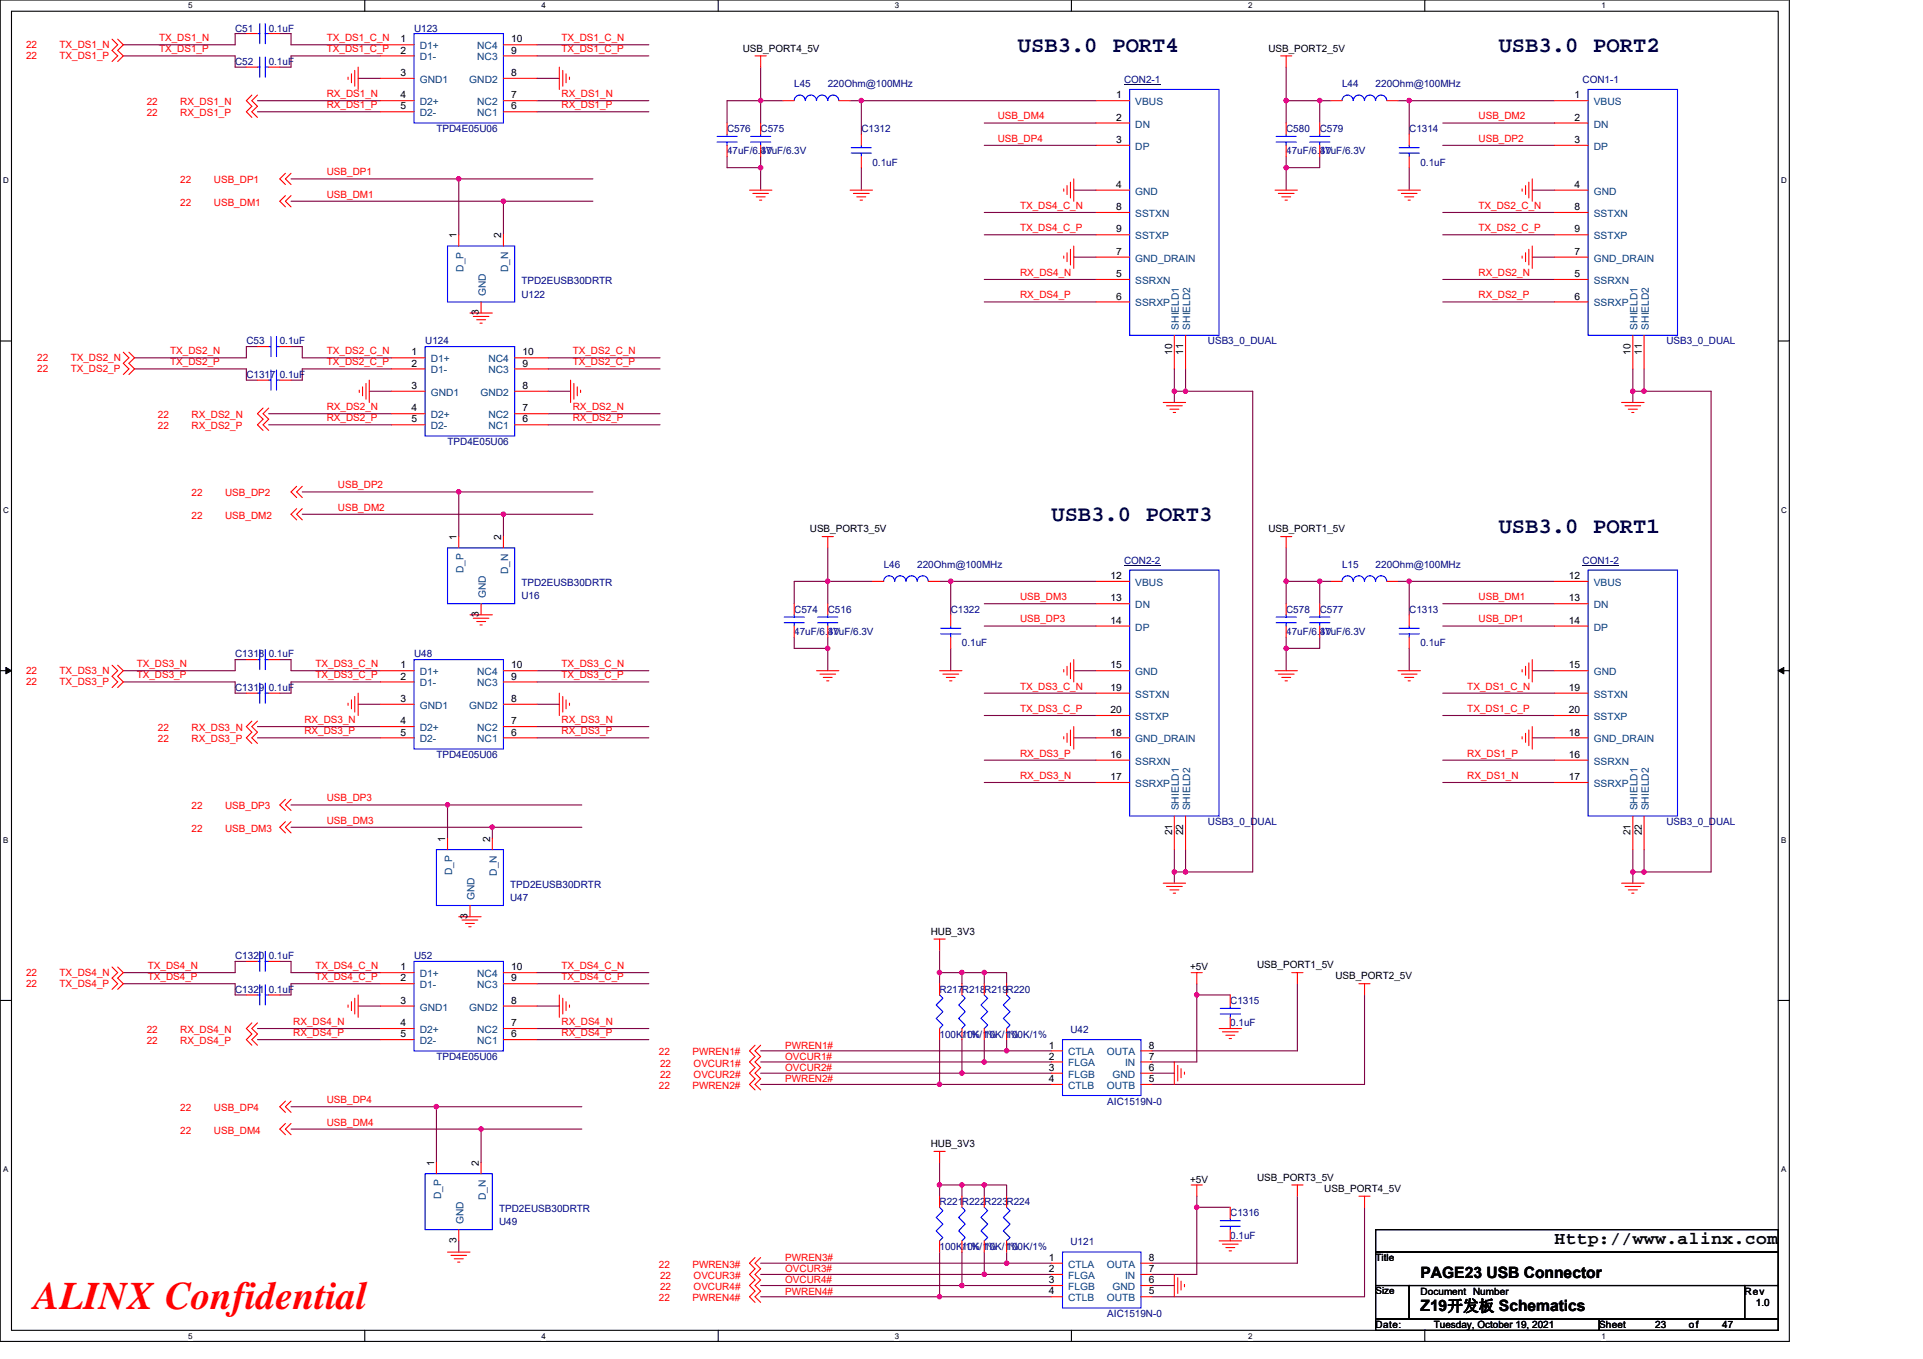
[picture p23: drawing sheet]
<svg xmlns="http://www.w3.org/2000/svg" width="297mm" height="210mm" viewBox="0 0 297 210" stroke-linecap="round" stroke-linejoin="round" font-family="sans-serif">
<defs><g id="words">
<text font-size="6" fill="#f00" x="5.2" y="202.3">ALINX Confidential</text>
<g font-size="3.4" fill="#000040">
<text x="157.2" y="8">USB3.0 PORT4</text>
<text x="231.5" y="8">USB3.0 PORT2</text>
<text x="162.4" y="80.6">USB3.0 PORT3</text>
<text x="231.5" y="82.3">USB3.0 PORT1</text>
</g>
<text font-size="2.8" x="240.1" y="192.3">Http://www.alinx.com</text>
<g font-size="2.4">
<text x="219.4" y="197.4">PAGE23 USB Connector</text>
<text x="219.4" y="202.6">Z19开发板 Schematics</text>
</g>
<g font-size="1.5" fill="#000080">
<text x="36.3" y="4.9">C51</text>
<text x="41.5" y="4.9">0.1uF</text>
<text x="64" y="4.9">U123</text>
<text x="36.3" y="10">C52</text>
<text x="41.5" y="10">0.1uF</text>
<text x="122.7" y="13.5">L45</text>
<text x="127.9" y="13.5">220Ohm@100MHz</text>
<text x="173.6" y="12.8">CON2-1</text>
<text x="207.3" y="13.5">L44</text>
<text x="212.5" y="13.5">220Ohm@100MHz</text>
<text x="244.5" y="12.8">CON1-1</text>
<text x="67.4" y="20.4">TPD4E05U06</text>
<text x="112.3" y="20.4">C576</text>
<text x="112.3" y="23.9">47uF/6.3V</text>
<text x="117.5" y="20.4">C575</text>
<text x="117.5" y="23.9">47uF/6.3V</text>
<text x="133.1" y="20.4">C1312</text>
<text x="198.7" y="20.4">C580</text>
<text x="198.7" y="23.9">47uF/6.3V</text>
<text x="203.9" y="20.4">C579</text>
<text x="203.9" y="23.9">47uF/6.3V</text>
<text x="217.7" y="20.4">C1314</text>
<text x="134.8" y="25.6">0.1uF</text>
<text x="219.4" y="25.6">0.1uF</text>
<text x="80.5" y="46">U122</text>
<text x="80.5" y="43.9">TPD2EUSB30DRTR</text>
<text x="38.1" y="53.2">C53</text>
<text x="43.2" y="53.2">0.1uF</text>
<text x="65.7" y="53.2">U124</text>
<text x="186.6" y="53.2">USB3_0_DUAL</text>
<text x="257.4" y="53.2">USB3_0_DUAL</text>
<text x="38.1" y="58.4">C1317 0.1uF</text>
<text x="69.1" y="68.8">TPD4E05U06</text>
<text x="136.5" y="87.8">L46</text>
<text x="141.7" y="87.8">220Ohm@100MHz</text>
<text x="173.6" y="87.1">CON2-2</text>
<text x="207.3" y="87.8">L15</text>
<text x="212.5" y="87.8">220Ohm@100MHz</text>
<text x="244.5" y="87.1">CON1-2</text>
<text x="80.5" y="92.6">U16</text>
<text x="80.5" y="90.5">TPD2EUSB30DRTR</text>
<text x="122.7" y="94.7">C574</text>
<text x="127.9" y="94.7">C516</text>
<text x="146.9" y="94.7">C1322</text>
<text x="198.7" y="94.7">C578</text>
<text x="203.9" y="94.7">C577</text>
<text x="217.7" y="94.7">C1313</text>
<text x="36.3" y="101.6">C1318 0.1uF</text>
<text x="64" y="101.6">U48</text>
<text x="122.7" y="98.1">47uF/6.3V</text>
<text x="127.9" y="98.1">47uF/6.3V</text>
<text x="148.6" y="99.9">0.1uF</text>
<text x="198.7" y="98.1">47uF/6.3V</text>
<text x="203.9" y="98.1">47uF/6.3V</text>
<text x="219.4" y="99.9">0.1uF</text>
<text x="36.3" y="106.8">C1319 0.1uF</text>
<text x="67.4" y="117.1">TPD4E05U06</text>
<text x="186.6" y="127.5">USB3_0_DUAL</text>
<text x="257.4" y="127.5">USB3_0_DUAL</text>
<text x="78.8" y="137.2">TPD2EUSB30DRTR</text>
<text x="78.8" y="139.2">U47</text>
<text x="36.3" y="148.2">C1320 0.1uF</text>
<text x="64" y="148.2">U52</text>
<text x="36.3" y="153.4">C1321 0.1uF</text>
<text x="145.1" y="153.4">R217R218R219R220</text>
<text x="190" y="155.1">C1315</text>
<text x="145.1" y="160.3">100K/1% 10K/1%</text>
<text x="148.6" y="160.3">10K/1%</text>
<text x="155.5" y="160.3">100K/1%</text>
<text x="165.4" y="159.6">U42</text>
<text x="190" y="158.6">0.1uF</text>
<text x="67.4" y="163.8">TPD4E05U06</text>
<text x="171" y="170.7">AIC1519N-0</text>
<text x="77.1" y="189.3">U49</text>
<text x="77.1" y="187.3">TPD2EUSB30DRTR</text>
<text x="145.1" y="186.2">R221R222R223R224</text>
<text x="190" y="187.9">C1316</text>
<text x="190" y="191.4">0.1uF</text>
<text x="145.1" y="193.1">100K/1% 10K/1%</text>
<text x="148.6" y="193.1">10K/1%</text>
<text x="155.5" y="193.1">100K/1%</text>
<text x="165.4" y="192.4">U121</text>
<text x="171" y="203.5">AIC1519N-0</text>
</g>
<g font-size="1.5" fill="#f00">
<text x="4" y="9.2">22</text>
<text x="4" y="7.5">22</text>
<text x="9.2" y="9.2">TX_DS1_P</text>
<text x="9.2" y="7.5">TX_DS1_N</text>
<text x="24.6" y="8.1">TX_DS1_P</text>
<text x="24.6" y="6.4">TX_DS1_N</text>
<text x="50.5" y="6.4">TX_DS1_C_N</text>
<text x="50.5" y="8.1">TX_DS1_C_P</text>
<text x="86.7" y="6.4">TX_DS1_C_N</text>
<text x="86.7" y="8.1">TX_DS1_C_P</text>
<text x="22.7" y="18">22</text>
<text x="22.7" y="16.3">22</text>
<text x="27.9" y="18">RX_DS1_P</text>
<text x="27.9" y="16.3">RX_DS1_N</text>
<text x="50.5" y="15">RX_DS1_N</text>
<text x="50.5" y="16.7">RX_DS1_P</text>
<text x="86.7" y="15">RX_DS1_N</text>
<text x="86.7" y="16.7">RX_DS1_P</text>
<text x="154.1" y="21.9">USB_DP4</text>
<text x="154.1" y="18.5">USB_DM4</text>
<text x="228.4" y="21.9">USB_DP2</text>
<text x="228.4" y="18.5">USB_DM2</text>
<text x="27.9" y="28.3">22</text>
<text x="33" y="28.3">USB_DP1</text>
<text x="50.5" y="27.1">USB_DP1</text>
<text x="27.9" y="31.8">22</text>
<text x="33" y="31.8">USB_DM1</text>
<text x="50.5" y="30.5">USB_DM1</text>
<text x="157.6" y="35.7">TX_DS4_C_P</text>
<text x="157.6" y="32.3">TX_DS4_C_N</text>
<text x="228.4" y="35.7">TX_DS2_C_P</text>
<text x="228.4" y="32.3">TX_DS2_C_N</text>
<text x="157.6" y="46.1">RX_DS4_P</text>
<text x="157.6" y="42.6">RX_DS4_N</text>
<text x="228.4" y="46.1">RX_DS2_P</text>
<text x="228.4" y="42.6">RX_DS2_N</text>
<text x="5.8" y="57.5">22</text>
<text x="5.8" y="55.8">22</text>
<text x="10.9" y="57.5">TX_DS2_P</text>
<text x="10.9" y="55.8">TX_DS2_N</text>
<text x="26.3" y="56.5">TX_DS2_P</text>
<text x="26.3" y="54.7">TX_DS2_N</text>
<text x="50.5" y="54.7">TX_DS2_C_N</text>
<text x="50.5" y="56.5">TX_DS2_C_P</text>
<text x="88.5" y="54.7">TX_DS2_C_N</text>
<text x="88.5" y="56.5">TX_DS2_C_P</text>
<text x="24.4" y="64.6">22</text>
<text x="29.6" y="64.6">RX_DS2_N</text>
<text x="50.5" y="63.4">RX_DS2_N</text>
<text x="50.5" y="65.1">RX_DS2_P</text>
<text x="88.5" y="63.4">RX_DS2_N</text>
<text x="88.5" y="65.1">RX_DS2_P</text>
<text x="24.4" y="66.4">22</text>
<text x="29.6" y="66.4">RX_DS2_P</text>
<text x="29.6" y="76.7">22</text>
<text x="34.8" y="76.7">USB_DP2</text>
<text x="52.2" y="75.5">USB_DP2</text>
<text x="29.6" y="80.2">22</text>
<text x="34.8" y="80.2">USB_DM2</text>
<text x="52.2" y="78.9">USB_DM2</text>
<text x="157.6" y="92.7">USB_DM3</text>
<text x="228.4" y="92.7">USB_DM1</text>
<text x="157.6" y="96.2">USB_DP3</text>
<text x="228.4" y="96.2">USB_DP1</text>
<text x="4" y="105.9">22</text>
<text x="4" y="104.2">22</text>
<text x="9.2" y="105.9">TX_DS3_P</text>
<text x="9.2" y="104.2">TX_DS3_N</text>
<text x="21.1" y="104.8">TX_DS3_P</text>
<text x="21.1" y="103.1">TX_DS3_N</text>
<text x="48.7" y="103.1">TX_DS3_C_N</text>
<text x="48.7" y="104.8">TX_DS3_C_P</text>
<text x="86.7" y="103.1">TX_DS3_C_N</text>
<text x="86.7" y="104.8">TX_DS3_C_P</text>
<text x="157.6" y="106.6">TX_DS3_C_N</text>
<text x="226.6" y="106.6">TX_DS1_C_N</text>
<text x="24.4" y="113">22</text>
<text x="29.6" y="113">RX_DS3_N</text>
<text x="47" y="111.7">RX_DS3_N</text>
<text x="47" y="113.5">RX_DS3_P</text>
<text x="86.7" y="111.7">RX_DS3_N</text>
<text x="86.7" y="113.5">RX_DS3_P</text>
<text x="157.6" y="110">TX_DS3_C_P</text>
<text x="226.6" y="110">TX_DS1_C_P</text>
<text x="24.4" y="114.7">22</text>
<text x="29.6" y="114.7">RX_DS3_P</text>
<text x="157.6" y="116.9">RX_DS3_P</text>
<text x="226.6" y="116.9">RX_DS1_P</text>
<text x="29.6" y="125.1">22</text>
<text x="34.8" y="125.1">USB_DP3</text>
<text x="50.5" y="123.8">USB_DP3</text>
<text x="157.6" y="120.4">RX_DS3_N</text>
<text x="226.6" y="120.4">RX_DS1_N</text>
<text x="29.6" y="128.5">22</text>
<text x="34.8" y="128.5">USB_DM3</text>
<text x="50.5" y="127.3">USB_DM3</text>
<text x="22.8" y="149.7">TX_DS4_N</text>
<text x="48.7" y="149.7">TX_DS4_C_N</text>
<text x="86.7" y="149.7">TX_DS4_C_N</text>
<text x="4" y="152.5">22</text>
<text x="4" y="150.8">22</text>
<text x="9.2" y="152.5">TX_DS4_P</text>
<text x="9.2" y="150.8">TX_DS4_N</text>
<text x="22.8" y="151.4">TX_DS4_P</text>
<text x="48.7" y="151.4">TX_DS4_C_P</text>
<text x="86.7" y="151.4">TX_DS4_C_P</text>
<text x="22.7" y="159.6">22</text>
<text x="22.7" y="161.4">22</text>
<text x="27.9" y="159.6">RX_DS4_N</text>
<text x="27.9" y="161.4">RX_DS4_P</text>
<text x="45.3" y="158.4">RX_DS4_N</text>
<text x="45.3" y="160.1">RX_DS4_P</text>
<text x="86.7" y="158.4">RX_DS4_N</text>
<text x="86.7" y="160.1">RX_DS4_P</text>
<text x="101.8" y="163.1">22</text>
<text x="102" y="164.8">22</text>
<text x="102" y="166.5">22</text>
<text x="107" y="163.1">PWREN1#</text>
<text x="107.1" y="164.8">OVCUR1#</text>
<text x="107.1" y="166.5">OVCUR2#</text>
<text x="121.3" y="163.7">OVCUR1#</text>
<text x="121.3" y="165.5">OVCUR2#</text>
<text x="121.3" y="167.2">PWREN2#</text>
<text x="121.3" y="162">PWREN1#</text>
<text x="27.9" y="171.7">22</text>
<text x="33" y="171.7">USB_DP4</text>
<text x="50.5" y="170.5">USB_DP4</text>
<text x="50.5" y="173.9">USB_DM4</text>
<text x="101.8" y="168.3">22</text>
<text x="107" y="168.3">PWREN2#</text>
<text x="27.9" y="175.2">22</text>
<text x="33" y="175.2">USB_DM4</text>
<text x="101.8" y="195.9">22</text>
<text x="102" y="197.6">22</text>
<text x="107" y="195.9">PWREN3#</text>
<text x="107.1" y="197.6">OVCUR3#</text>
<text x="121.3" y="194.8">PWREN3#</text>
<text x="121.3" y="196.6">OVCUR3#</text>
<text x="101.8" y="201.1">22</text>
<text x="102" y="199.3">22</text>
<text x="107" y="201.1">PWREN4#</text>
<text x="107.1" y="199.3">OVCUR4#</text>
<text x="121.3" y="198.3">OVCUR4#</text>
<text x="121.3" y="200">PWREN4#</text>
</g>
<g font-size="1.5">
<text x="61.9" y="6.6">1</text>
<text x="61.9" y="8.3">2</text>
<text x="61.9" y="11.7">3</text>
<text x="79" y="11.7">8</text>
<text x="79" y="8.3">9</text>
<text x="79" y="6.6">10</text>
<text x="114.7" y="8">USB_PORT4_5V</text>
<text x="195.9" y="8">USB_PORT2_5V</text>
<text x="61.9" y="15.2">4</text>
<text x="61.9" y="16.9">5</text>
<text x="79" y="16.9">6</text>
<text x="79" y="15.2">7</text>
<text x="172.4" y="15.2">1</text>
<text x="243.2" y="15.2">1</text>
<text x="172.4" y="18.6">2</text>
<text x="172.4" y="22.1">3</text>
<text x="243.2" y="18.6">2</text>
<text x="243.2" y="22.1">3</text>
<text x="172.4" y="29">4</text>
<text x="243.2" y="29">4</text>
<text x="172.4" y="32.5">8</text>
<text x="172.4" y="35.9">9</text>
<text x="243.2" y="32.5">8</text>
<text x="243.2" y="35.9">9</text>
<text x="70.5" y="36.8" transform="rotate(-90 70.5 36.8)">1</text>
<text x="77.4" y="36.8" transform="rotate(-90 77.4 36.8)">2</text>
<text x="172.4" y="39.4">7</text>
<text x="243.2" y="39.4">7</text>
<text x="172.4" y="42.8">5</text>
<text x="172.4" y="46.3">6</text>
<text x="243.2" y="42.8">5</text>
<text x="243.2" y="46.3">6</text>
<text x="74" y="48.7" transform="rotate(-90 74 48.7)">3</text>
<text x="63.6" y="54.9">1</text>
<text x="63.6" y="56.6">2</text>
<text x="80.7" y="56.6">9</text>
<text x="80.7" y="54.9">10</text>
<text x="181" y="54.8" transform="rotate(-90 181 54.8)">10</text>
<text x="182.8" y="54.8" transform="rotate(-90 182.8 54.8)">11</text>
<text x="251.9" y="54.8" transform="rotate(-90 251.9 54.8)">10</text>
<text x="253.6" y="54.8" transform="rotate(-90 253.6 54.8)">11</text>
<text x="63.6" y="60.1">3</text>
<text x="63.6" y="63.6">4</text>
<text x="63.6" y="65.3">5</text>
<text x="80.7" y="60.1">8</text>
<text x="80.7" y="65.3">6</text>
<text x="80.7" y="63.6">7</text>
<text x="70.5" y="83.4" transform="rotate(-90 70.5 83.4)">1</text>
<text x="77.4" y="83.4" transform="rotate(-90 77.4 83.4)">2</text>
<text x="125.1" y="82.2">USB_PORT3_5V</text>
<text x="195.9" y="82.2">USB_PORT1_5V</text>
<text x="171.5" y="89.5">12</text>
<text x="242.3" y="89.5">12</text>
<text x="74" y="95.4" transform="rotate(-90 74 95.4)">3</text>
<text x="171.5" y="92.9">13</text>
<text x="242.3" y="92.9">13</text>
<text x="171.5" y="96.4">14</text>
<text x="242.3" y="96.4">14</text>
<text x="61.9" y="103.3">1</text>
<text x="61.9" y="105">2</text>
<text x="79" y="105">9</text>
<text x="79" y="103.3">10</text>
<text x="171.5" y="103.3">15</text>
<text x="171.5" y="106.7">19</text>
<text x="242.3" y="103.3">15</text>
<text x="242.3" y="106.7">19</text>
<text x="61.9" y="108.5">3</text>
<text x="61.9" y="111.9">4</text>
<text x="61.9" y="113.6">5</text>
<text x="79" y="108.5">8</text>
<text x="79" y="113.6">6</text>
<text x="79" y="111.9">7</text>
<text x="171.5" y="110.2">20</text>
<text x="171.5" y="113.6">18</text>
<text x="242.3" y="110.2">20</text>
<text x="242.3" y="113.6">18</text>
<text x="171.5" y="117.1">16</text>
<text x="242.3" y="117.1">16</text>
<text x="171.5" y="120.5">17</text>
<text x="242.3" y="120.5">17</text>
<text x="68.8" y="130.1" transform="rotate(-90 68.8 130.1)">1</text>
<text x="75.7" y="130.1" transform="rotate(-90 75.7 130.1)">2</text>
<text x="181" y="129.1" transform="rotate(-90 181 129.1)">21</text>
<text x="182.8" y="129.1" transform="rotate(-90 182.8 129.1)">22</text>
<text x="251.9" y="129.1" transform="rotate(-90 251.9 129.1)">21</text>
<text x="253.6" y="129.1" transform="rotate(-90 253.6 129.1)">22</text>
<text x="72.2" y="142" transform="rotate(-90 72.2 142)">3</text>
<text x="61.9" y="149.9">1</text>
<text x="79" y="149.9">10</text>
<text x="143.8" y="144.4">HUB_3V3</text>
<text x="183.8" y="149.9">+5V</text>
<text x="194.2" y="149.6">USB_PORT1_5V</text>
<text x="61.9" y="151.6">2</text>
<text x="61.9" y="155.1">3</text>
<text x="79" y="155.1">8</text>
<text x="79" y="151.6">9</text>
<text x="206.3" y="151.3">USB_PORT2_5V</text>
<text x="61.9" y="158.6">4</text>
<text x="61.9" y="160.3">5</text>
<text x="79" y="160.3">6</text>
<text x="79" y="158.6">7</text>
<text x="162" y="162">1</text>
<text x="162" y="163.7">2</text>
<text x="162" y="165.5">3</text>
<text x="162" y="167.2">4</text>
<text x="177.4" y="163.7">7</text>
<text x="177.4" y="167.2">5</text>
<text x="177.4" y="162">8</text>
<text x="177.4" y="165.5">6</text>
<text x="143.8" y="177.2">HUB_3V3</text>
<text x="67.1" y="180.1" transform="rotate(-90 67.1 180.1)">1</text>
<text x="74" y="180.1" transform="rotate(-90 74 180.1)">2</text>
<text x="183.8" y="182.8">+5V</text>
<text x="194.2" y="182.4">USB_PORT3_5V</text>
<text x="204.6" y="184.1">USB_PORT4_5V</text>
<text x="70.5" y="192.1" transform="rotate(-90 70.5 192.1)">3</text>
<text x="162" y="194.8">1</text>
<text x="162" y="196.6">2</text>
<text x="177.4" y="196.6">7</text>
<text x="177.4" y="194.8">8</text>
<text x="212.5" y="194.9">Title</text>
<text x="162" y="198.3">3</text>
<text x="162" y="200">4</text>
<text x="177.4" y="200">5</text>
<text x="177.4" y="198.3">6</text>
<text x="212.5" y="200">Size</text>
<text x="219.4" y="200">Document Number</text>
<text x="269.5" y="200">Rev</text>
<text x="271.2" y="201.8">1.0</text>
<text x="212.5" y="205.2">Date:</text>
<text x="221.5" y="205.2">Tuesday, October 19, 2021</text>
<text x="247" y="205.2">Sheet</text>
<text x="255.7" y="205.2">23</text>
<text x="260.9" y="205.2">of</text>
<text x="266" y="205.2">47</text>
</g>
<g font-size="1.5" fill="#004080">
<text x="64.8" y="7.6">D1+</text>
<text x="64.8" y="9.3">D1-</text>
<text x="73.7" y="9.3">NC3</text>
<text x="73.7" y="7.6">NC4</text>
<text x="64.8" y="12.8">GND1</text>
<text x="64.8" y="16.3">D2+</text>
<text x="64.8" y="18">D2-</text>
<text x="72.5" y="12.8">GND2</text>
<text x="73.7" y="18">NC1</text>
<text x="73.7" y="16.3">NC2</text>
<text x="175.4" y="16.3">VBUS</text>
<text x="246.2" y="16.3">VBUS</text>
<text x="175.4" y="19.7">DN</text>
<text x="175.4" y="23.2">DP</text>
<text x="246.2" y="19.7">DN</text>
<text x="246.2" y="23.2">DP</text>
<text x="175.4" y="30.1">GND</text>
<text x="175.4" y="33.5">SSTXN</text>
<text x="246.2" y="30.1">GND</text>
<text x="246.2" y="33.5">SSTXN</text>
<text x="71.6" y="42" transform="rotate(-90 71.6 42)">D_P</text>
<text x="175.4" y="37">SSTXP</text>
<text x="175.4" y="40.4">GND_DRAIN</text>
<text x="246.2" y="37">SSTXP</text>
<text x="246.2" y="40.4">GND_DRAIN</text>
<text x="75" y="45.8" transform="rotate(-90 75 45.8)">GND</text>
<text x="78.5" y="42.1" transform="rotate(-90 78.5 42.1)">D_N</text>
<text x="175.4" y="43.9">SSRXN</text>
<text x="175.4" y="47.3">SSRXP</text>
<text x="246.2" y="43.9">SSRXN</text>
<text x="246.2" y="47.3">SSRXP</text>
<text x="182.1" y="50.9" transform="rotate(-90 182.1 50.9)">SHIELD1</text>
<text x="183.9" y="50.9" transform="rotate(-90 183.9 50.9)">SHIELD2</text>
<text x="252.9" y="50.9" transform="rotate(-90 252.9 50.9)">SHIELD1</text>
<text x="254.7" y="50.9" transform="rotate(-90 254.7 50.9)">SHIELD2</text>
<text x="66.5" y="56">D1+</text>
<text x="66.5" y="57.7">D1-</text>
<text x="75.5" y="57.7">NC3</text>
<text x="75.5" y="56">NC4</text>
<text x="66.5" y="61.2">GND1</text>
<text x="66.5" y="64.6">D2+</text>
<text x="74.2" y="61.2">GND2</text>
<text x="75.5" y="64.6">NC2</text>
<text x="66.5" y="66.3">D2-</text>
<text x="75.5" y="66.3">NC1</text>
<text x="71.6" y="88.6" transform="rotate(-90 71.6 88.6)">D_P</text>
<text x="78.5" y="88.7" transform="rotate(-90 78.5 88.7)">D_N</text>
<text x="75" y="92.4" transform="rotate(-90 75 92.4)">GND</text>
<text x="175.4" y="90.5">VBUS</text>
<text x="175.4" y="94">DN</text>
<text x="246.2" y="90.5">VBUS</text>
<text x="246.2" y="94">DN</text>
<text x="175.4" y="97.4">DP</text>
<text x="246.2" y="97.4">DP</text>
<text x="64.8" y="104.3">D1+</text>
<text x="64.8" y="106.1">D1-</text>
<text x="73.7" y="106.1">NC3</text>
<text x="73.7" y="104.3">NC4</text>
<text x="175.4" y="104.3">GND</text>
<text x="175.4" y="107.8">SSTXN</text>
<text x="246.2" y="104.3">GND</text>
<text x="246.2" y="107.8">SSTXN</text>
<text x="64.8" y="109.5">GND1</text>
<text x="64.8" y="113">D2+</text>
<text x="72.5" y="109.5">GND2</text>
<text x="73.7" y="113">NC2</text>
<text x="175.4" y="111.3">SSTXP</text>
<text x="246.2" y="111.3">SSTXP</text>
<text x="64.8" y="114.7">D2-</text>
<text x="73.7" y="114.7">NC1</text>
<text x="175.4" y="114.7">GND_DRAIN</text>
<text x="175.4" y="118.2">SSRXN</text>
<text x="246.2" y="114.7">GND_DRAIN</text>
<text x="246.2" y="118.2">SSRXN</text>
<text x="175.4" y="121.6">SSRXP</text>
<text x="182.1" y="125.2" transform="rotate(-90 182.1 125.2)">SHIELD1</text>
<text x="183.9" y="125.2" transform="rotate(-90 183.9 125.2)">SHIELD2</text>
<text x="246.2" y="121.6">SSRXP</text>
<text x="252.9" y="125.2" transform="rotate(-90 252.9 125.2)">SHIELD1</text>
<text x="254.7" y="125.2" transform="rotate(-90 254.7 125.2)">SHIELD2</text>
<text x="69.8" y="135.2" transform="rotate(-90 69.8 135.2)">D_P</text>
<text x="76.8" y="135.3" transform="rotate(-90 76.8 135.3)">D_N</text>
<text x="73.3" y="139" transform="rotate(-90 73.3 139)">GND</text>
<text x="64.8" y="151">D1+</text>
<text x="64.8" y="152.7">D1-</text>
<text x="73.7" y="152.7">NC3</text>
<text x="73.7" y="151">NC4</text>
<text x="64.8" y="156.1">GND1</text>
<text x="64.8" y="159.6">D2+</text>
<text x="64.8" y="161.3">D2-</text>
<text x="72.5" y="156.1">GND2</text>
<text x="73.7" y="161.3">NC1</text>
<text x="73.7" y="159.6">NC2</text>
<text x="165" y="163.1">CTLA</text>
<text x="165" y="164.8">FLGA</text>
<text x="165" y="166.5">FLGB</text>
<text x="171" y="163.1">OUTA</text>
<text x="171.8" y="166.5">GND</text>
<text x="173.8" y="164.8">IN</text>
<text x="165" y="168.3">CTLB</text>
<text x="171" y="168.3">OUTB</text>
<text x="68.1" y="185.3" transform="rotate(-90 68.1 185.3)">D_P</text>
<text x="75" y="185.4" transform="rotate(-90 75 185.4)">D_N</text>
<text x="71.6" y="189.1" transform="rotate(-90 71.6 189.1)">GND</text>
<text x="165" y="195.9">CTLA</text>
<text x="165" y="197.6">FLGA</text>
<text x="171" y="195.9">OUTA</text>
<text x="173.8" y="197.6">IN</text>
<text x="165" y="199.3">FLGB</text>
<text x="165" y="201.1">CTLB</text>
<text x="171" y="201.1">OUTB</text>
<text x="171.8" y="199.3">GND</text>
</g>
<g font-size="1.2">
<text x="29.1" y="1.3">5</text>
<text x="83.6" y="1.3">4</text>
<text x="138.2" y="1.3">3</text>
<text x="192.8" y="1.3">2</text>
<text x="247.4" y="1.3">1</text>
<text x=".5" y="28.3">D</text>
<text x="275.1" y="28.3">D</text>
<text x=".5" y="79.2">C</text>
<text x="275.1" y="79.2">C</text>
<text x=".5" y="130.2">B</text>
<text x="275.1" y="130.2">B</text>
<text x=".5" y="181.1">A</text>
<text x="275.1" y="181.1">A</text>
<text x="29.1" y="206.8">5</text>
<text x="83.6" y="206.8">4</text>
<text x="138.2" y="206.8">3</text>
<text x="192.8" y="206.8">2</text>
<text x="247.4" y="206.8">1</text>
</g>
</g></defs>
<path d="M0 0h276.4v207.3h-276.4zM1.8 1.7h272.9v203.8h-272.9z" fill="none" stroke="#000" stroke-width=".17"/>
<g fill="#fff">
<path d="M29.1 .2h.6v1.4h-.6z"/>
<path d="M29.1 205.7h.6v1.4h-.6z"/>
</g>
<path d="M56.3 0v1.7M56.3 205.5v1.8" fill="none" stroke="#000" stroke-width=".17"/>
<g fill="#fff">
<path d="M83.6 .2h.7v1.4h-.7z"/>
<path d="M83.6 205.7h.7v1.4h-.7z"/>
</g>
<path d="M110.9 0v1.7M110.9 205.5v1.8" fill="none" stroke="#000" stroke-width=".17"/>
<g fill="#fff">
<path d="M138.2 .2h.7v1.4h-.7z"/>
<path d="M138.2 205.7h.7v1.4h-.7z"/>
</g>
<path d="M165.5 0v1.7M165.5 205.5v1.8" fill="none" stroke="#000" stroke-width=".17"/>
<g fill="#fff">
<path d="M192.8 .2h.6v1.4h-.6z"/>
<path d="M192.8 205.7h.6v1.4h-.6z"/>
</g>
<path d="M220.1 0v1.7M220.1 205.5v1.8" fill="none" stroke="#000" stroke-width=".17"/>
<g fill="#fff">
<path d="M247.4 .2h.6v1.4h-.6z"/>
<path d="M247.4 205.7h.6v1.4h-.6z"/>
<path d="M.5 27.2h.8v1.4h-.8z"/>
<path d="M275.1 27.2h.9v1.4h-.9z"/>
<path d="M.5 78.1h.8v1.4h-.8z"/>
<path d="M275.1 78.1h.9v1.4h-.9z"/>
</g>
<path d="M0 52.7h1.8M274.7 52.7h1.7" fill="none" stroke="#000" stroke-width=".17"/>
<g fill="#fff">
<path d="M.5 129.1h.8v1.4h-.8z"/>
<path d="M275.1 129.1h.8v1.4h-.8z"/>
</g>
<path d="M0 103.6h1.8M274.7 103.6h1.7" fill="none" stroke="#000" stroke-width=".17"/>
<path d="M.9 103.1l.9 .5-.9 .5zM274.7 103.6l.8-.5v1z" fill="#000" stroke="#000" stroke-width=".15"/>
<g fill="#fff">
<path d="M.5 180h.8v1.4h-.8z"/>
<path d="M275.1 180h.8v1.4h-.8z"/>
</g>
<path d="M0 154.6h1.8M274.7 154.6h1.7M212.5 190h62.2v3.5h-62.2zM212.5 193.5h62.2v5.1h-62.2zM212.5 198.6h5.2v5.2h-5.2zM217.7 198.6h51.8v5.2h-51.8zM269.5 198.6h5.2v5.2h-5.2zM212.5 203.8h34.5v1.7h-34.5zM247 203.8h27.7v1.7h-27.7z" fill="none" stroke="#000" stroke-width=".17"/>
<g fill="none" stroke="#800040" stroke-width=".17">
<path d="M19 8.6h17.3v1.8h1.8M38.1 5.2h-1.8v1.7h-17.3M39.8 17.3h19M39.8 15.6h19M43.2 5.2h1.8v1.7h13.8M55.3 12.1h3.5M58.8 8.6h-13.8v1.8h-1.8M82.9 12.1h3.5M82.9 6.9h17.3M82.9 8.6h17.3M82.9 15.6h17.3M82.9 17.3h17.3"/>
<path d="M117.5 15.6h3.4M117.5 10.4v5.2M117.5 15.6v3.4M117.5 15.6h-5.2v3.4M131.3 15.6h1.8v5.1M133.1 15.6h36.2M152 19h17.3M198.7 15.6v3.4M198.7 15.6h5.2M198.7 10.4v5.2M205.6 15.6h-1.7v3.4M215.9 15.6h1.8"/>
<path d="M217.7 15.6h22.4M217.7 15.6v5.1M222.9 19h17.2M45 27.6h25.9M45 31.1h32.8M70.9 27.6v8.7M70.9 27.6h20.7M77.8 31.1h13.8M77.8 31.1v5.2M112.3 24.2v1.7h5.2M117.5 24.2v1.7M117.5 25.9v3.5"/>
<path d="M133.1 25.9v3.5M152 36.3h17.3M152 32.8h17.3M152 22.5h17.3M165.9 29.4h3.4M165.9 39.7h3.4M198.7 25.9v3.5M198.7 24.2v1.7M203.9 24.2v1.7h-5.2M217.7 25.9v3.5M222.9 22.5h17.2M222.9 36.3h17.2"/>
<path d="M222.9 32.8h17.2M236.7 29.4h3.4M236.7 39.7h3.4M20.8 57h17.3v1.7h1.7M39.8 53.6h-1.7v1.7h-17.3M45 53.6h1.7v1.7h13.8M60.5 57h-13.8v1.7h-1.7M84.7 55.3h17.3M84.7 57h17.3M152 46.7h17.3M152 43.2h17.3M181.4 57v3.5"/>
<path d="M183.1 57v3.5M222.9 46.7h17.2M222.9 43.2h17.2M252.2 57v3.5M254 57v3.5M41.5 65.6h19M41.5 63.9h19M46.7 76h24.2M46.7 79.5h31.1M57 60.5h3.5M70.9 76v6.9M70.9 76h20.7"/>
<path d="M77.8 79.5h13.8M77.8 79.5v3.4M84.7 63.9h17.3M84.7 65.6h17.3M84.7 60.5h3.4M181.4 60.5h1.7M181.4 60.5v1.7M183.1 60.5h10.4v74.2h-10.4M252.2 60.5h1.8M252.2 60.5v1.7M254 60.5h10.3v74.2h-10.3M122.7 93.3v-3.5h5.2v3.5"/>
<path d="M122.7 98.5v1.7h5.2M127.9 84.6v5.2h6.9M127.9 98.5v1.7M145.1 89.8h1.8M146.9 89.8v5.2M146.9 89.8h22.4M152 93.3h17.3M152 96.7h17.3M198.7 89.8h5.2M198.7 84.6v5.2M198.7 89.8v3.5M198.7 98.5v1.7"/>
<path d="M203.9 98.5v1.7h-5.2M205.6 89.8h-1.7v3.5M215.9 89.8h1.8v5.2M217.7 89.8h22.4M222.9 96.7h17.2M222.9 93.3h17.2M19 105.4h17.3v1.7h1.8M38.1 101.9h-1.8v1.7h-17.3M39.8 114h19M39.8 112.3h19M43.2 101.9h1.8v1.7h13.8M55.3 108.8h3.5"/>
<path d="M58.8 105.4h-13.8v1.7h-1.8M82.9 108.8h3.5M82.9 103.6h17.3M82.9 105.4h17.3M82.9 112.3h17.3M82.9 114h17.3M127.9 100.2v3.4M146.9 100.2v3.4M152 110.6h17.3M152 107.1h17.3M152 117.5h17.3M165.9 114h3.4"/>
<path d="M165.9 103.6h3.4M198.7 100.2v3.4M217.7 100.2v3.4M222.9 117.5h17.2M222.9 110.6h17.2M222.9 107.1h17.2M236.7 114h3.4M236.7 103.6h3.4M45 124.4h24.1M45 127.8h31M69.1 124.4v5.1M69.1 124.4h20.8"/>
<path d="M76 127.8v1.7M76 127.8h13.9M152 120.9h17.3M181.4 134.7h1.7M181.4 134.7v1.8M181.4 131.3v3.4M183.1 131.3v3.4M222.9 120.9h17.2M252.2 134.7h1.8M252.2 134.7v1.8M252.2 131.3v3.4M254 131.3v3.4"/>
<path d="M19 152h17.3v1.7h1.8M38.1 148.5h-1.8v1.8h-17.3M39.8 158.9h19M43.2 148.5h1.8v1.8h13.8M55.3 155.4h3.5M58.8 152h-13.8v1.7h-1.8M82.9 155.4h3.5M82.9 150.3h17.3M82.9 152h17.3M82.9 158.9h17.3M145.1 150.3h3.5M145.1 150.3v1.7"/>
<path d="M145.1 146.8v3.5M148.6 150.3h3.4v1.7M148.6 150.3v1.7M152 150.3h3.5v1.7M184.9 153.7v10.4h-7M184.9 152v1.7M184.9 153.7h5.1M200.4 152v10.4h-22.5M210.8 153.7v13.9h-32.9M39.8 160.6h19M45 171h22.4M45 174.5h29.3"/>
<path d="M67.4 171v8.6M67.4 171h22.5M74.3 174.5v5.1M74.3 174.5h15.6M82.9 160.6h17.3M117.5 164.1h34.5M117.5 165.8h31.1M117.5 167.6h27.6M117.5 162.4h38M145.1 160.6v7h17.3M145.1 179.6v3.5M148.6 160.6v5.2h13.8"/>
<path d="M152 160.6v3.5h10.4M155.5 160.6v1.8h6.9M177.9 165.8h3.5M70.9 191.7v1.8M117.5 196.9h34.5M117.5 198.6h31.1M117.5 195.2h38M145.1 183.1h3.5v1.7M145.1 183.1v1.7M145.1 193.5v6.9h17.3M148.6 183.1h3.4v1.7M148.6 193.5v5.1h13.8"/>
<path d="M152 183.1h3.5v1.7M152 193.5v3.4h10.4M155.5 193.5v1.7h6.9M177.9 198.6h3.5M184.9 186.5v10.4h-7M184.9 186.5h5.1M184.9 184.8v1.7M200.4 184.8v10.4h-22.5M210.8 186.5v13.9h-32.9M117.5 200.4h27.6"/>
</g>
<g fill="#f0f" stroke="#f0f" stroke-width=".17">
<circle cx="117.5" cy="15.5" r=".34"/>
<circle cx="133" cy="15.5" r=".34"/>
<circle cx="117.5" cy="25.9" r=".34"/>
<circle cx="198.7" cy="89.8" r=".34"/>
<circle cx="252.2" cy="60.4" r=".34"/>
<circle cx="217.7" cy="89.8" r=".34"/>
<circle cx="253.9" cy="60.4" r=".34"/>
<circle cx="198.7" cy="25.9" r=".34"/>
<circle cx="198.7" cy="15.5" r=".34"/>
<circle cx="217.7" cy="15.5" r=".34"/>
<circle cx="152" cy="164.1" r=".34"/>
<circle cx="148.6" cy="165.8" r=".33"/>
<circle cx="145.1" cy="167.5" r=".34"/>
<circle cx="145.1" cy="150.3" r=".34"/>
<circle cx="148.6" cy="150.3" r=".34"/>
<circle cx="152" cy="150.3" r=".34"/>
<circle cx="184.8" cy="153.7" r=".34"/>
<circle cx="155.5" cy="195.2" r=".34"/>
<circle cx="152" cy="196.9" r=".34"/>
<circle cx="148.6" cy="198.6" r=".34"/>
<circle cx="145.1" cy="200.4" r=".33"/>
<circle cx="152" cy="183.1" r=".33"/>
<circle cx="148.6" cy="183.1" r=".33"/>
<circle cx="184.8" cy="186.5" r=".34"/>
<circle cx="145.1" cy="183.1" r=".33"/>
<circle cx="253.9" cy="134.7" r=".34"/>
<circle cx="252.2" cy="134.7" r=".34"/>
<circle cx="183.1" cy="60.4" r=".34"/>
<circle cx="181.4" cy="60.4" r=".34"/>
<circle cx="183.1" cy="134.7" r=".34"/>
<circle cx="181.4" cy="134.7" r=".34"/>
<circle cx="203.9" cy="89.8" r=".34"/>
<circle cx="198.7" cy="100.2" r=".34"/>
<circle cx="203.9" cy="15.5" r=".34"/>
<circle cx="70.8" cy="76" r=".34"/>
<circle cx="77.8" cy="79.4" r=".33"/>
<circle cx="76" cy="127.8" r=".34"/>
<circle cx="74.3" cy="174.4" r=".33"/>
<circle cx="127.8" cy="100.2" r=".34"/>
<circle cx="127.8" cy="89.8" r=".34"/>
<circle cx="146.9" cy="89.8" r=".34"/>
<circle cx="155.5" cy="162.3" r=".34"/>
<circle cx="70.8" cy="27.6" r=".33"/>
<circle cx="77.8" cy="31.1" r=".34"/>
<circle cx="69.1" cy="124.4" r=".34"/>
<circle cx="67.4" cy="171" r=".34"/>
</g>
<g fill="none" stroke="#f00" stroke-width=".17">
<path d="M17.3 6.1l.9 .8-.9 .9 .9 .8-.9 .9M18.2 6.1l.8 .8-.8 .9 .8 .8-.8 .9M38.1 10.4h1.7M38.1 5.2h1.7M38.9 14.7l-.8 .9 .8 .8-.8 .9 .8 .8M39.8 14.7l-.9 .9 .9 .8-.9 .9 .9 .8M41.5 10.4h1.7M41.5 5.2h1.7M53.8 11.9v.4M54.3 11.4v1.4M54.8 10.9v2.4M55.3 10.4v3.4"/>
<path d="M58.8 6.9h5.2M58.8 8.6h5.2M58.8 12.1h5.2M58.8 15.6h5.2M58.8 17.3h5.2M77.8 17.3h5.1M77.8 15.6h5.1M77.8 8.6h5.1M77.8 6.9h5.1M77.8 12.1h5.1M86.4 10.4v3.4M86.9 10.9v2.4"/>
<path d="M87.4 11.4v1.4M88 11.9v.4M112.3 19v1.7M116.6 8.6h1.8M117.5 8.6v1.8M117.5 19v1.7M120.9 15.6h1.8M129.6 15.6h1.7M169.3 15.6h5.2M169.3 19h5.2M197.8 8.6h1.7M198.7 8.6v1.8"/>
<path d="M198.7 19v1.7M203.9 19v1.7M205.6 15.6h1.7M214.2 15.6h1.7M240.1 15.6h5.2M240.1 19h5.2M44.1 26.8l-.9 .8 .9 .9M44.1 30.2l-.9 .9 .9 .9M45 26.8l-.9 .8 .9 .9M45 30.2l-.9 .9 .9 .9M70.9 36.3v1.7M77.8 36.3v1.7"/>
<path d="M112.3 22.5v1.7M115.8 29.4h3.4M116.3 29.9h2.4M116.8 30.4h1.4M117.3 30.9h.4M117.5 22.5v1.7M131.3 29.4h3.5M131.8 29.9h2.5M132.4 30.4h1.3M132.9 30.9h.3M133.1 20.7v1.8M133.1 24.2v1.7"/>
<path d="M164.3 29.2v.3M164.3 39.6v.3M164.8 28.7v1.4M164.8 39.1v1.3M165.4 28.2v2.4M165.4 38.5v2.4M165.9 27.6v3.5M165.9 38v3.5M169.3 22.5h5.2M169.3 29.4h5.2M169.3 32.8h5.2M169.3 36.3h5.2"/>
<path d="M169.3 39.7h5.2M197 29.4h3.4M197.5 29.9h2.4M198 30.4h1.4M198.5 30.9h.4M198.7 22.5v1.7M203.9 22.5v1.7M215.9 29.4h3.5M216.5 29.9h2.4M217 30.4h1.4M217.5 30.9h.3M217.7 20.7v1.8"/>
<path d="M217.7 24.2v1.7M235.1 29.2v.3M235.1 39.6v.3M235.6 28.7v1.4M235.6 39.1v1.3M236.2 28.2v2.4M236.2 38.5v2.4M236.7 27.6v3.5M236.7 38v3.5M240.1 22.5h5.2M240.1 29.4h5.2M240.1 32.8h5.2"/>
<path d="M240.1 36.3h5.2M240.1 39.7h5.2M19 54.4l.9 .9-.9 .8 .9 .9-.9 .9M19.9 54.4l.9 .9-.9 .8 .9 .9-.9 .9M39.8 53.6h1.7M39.8 58.7h1.7M43.2 53.6h1.8M43.2 58.7h1.8M56 59.8v1.4M56.5 59.2v2.5M57 58.7v3.5M60.5 55.3h5.2"/>
<path d="M60.5 57h5.2M72.6 48.4h3.4M73.1 48.9h2.4M73.6 49.4h1.4M74.1 49.9h.4M74.3 46.7v1.7M79.5 57h5.2M79.5 55.3h5.2M88.1 58.7v3.5M88.6 59.2v2.5M89.2 59.8v1.4M169.3 43.2h5.2"/>
<path d="M169.3 46.7h5.2M181.4 51.8v5.2M183.1 51.8v5.2M240.1 43.2h5.2M240.1 46.7h5.2M252.2 51.8v5.2M254 51.8v5.2M40.6 63.1l-.8 .8 .8 .9-.8 .8 .8 .9M41.5 63.1l-.9 .8 .9 .9-.9 .8 .9 .9M45.8 75.1l-.8 .9 .8 .9M45.8 78.6l-.8 .9 .8 .8M46.7 75.1l-.9 .9 .9 .9"/>
<path d="M46.7 78.6l-.9 .9 .9 .8M55.5 60.3v.3M60.5 60.5h5.2M60.5 63.9h5.2M60.5 65.6h5.2M79.5 65.6h5.2M79.5 63.9h5.2M79.5 60.5h5.2M89.7 60.3v.3M179.7 62.2h3.4M180.2 62.7h2.4M180.7 63.2h1.4"/>
<path d="M181.2 63.7h.4M250.5 62.2h3.5M251 62.7h2.4M251.5 63.2h1.4M252 63.7h.4M70.9 82.9v1.7M72.6 95h3.4M73.1 95.5h2.4M73.6 96h1.4M74.1 96.6h.4M74.3 93.3v1.7M77.8 82.9v1.7"/>
<path d="M122.7 93.3v1.7M122.7 96.7v1.8M127 82.9h1.7M127.9 82.9v1.7M127.9 93.3v1.7M127.9 96.7v1.8M134.8 89.8h1.7M143.4 89.8h1.7M146.9 95v1.7M146.9 98.5v1.7M169.3 89.8h5.2M169.3 93.3h5.2"/>
<path d="M169.3 96.7h5.2M197.8 82.9h1.7M198.7 82.9v1.7M198.7 93.3v1.7M198.7 96.7v1.8M203.9 93.3v1.7M203.9 96.7v1.8M205.6 89.8h1.7M214.2 89.8h1.7M217.7 95v1.7M217.7 98.5v1.7M240.1 89.8h5.2"/>
<path d="M240.1 93.3h5.2M240.1 96.7h5.2M17.3 102.8l.9 .8-.9 .9 .9 .9-.9 .8M18.2 102.8l.8 .8-.8 .9 .8 .9-.8 .8M38.1 101.9h1.7M38.1 107.1h1.7M38.9 111.4l-.8 .9 .8 .8-.8 .9 .8 .9M39.8 111.4l-.9 .9 .9 .8-.9 .9 .9 .9M41.5 101.9h1.7M41.5 107.1h1.7M53.8 108.6v.4M54.3 108.1v1.4"/>
<path d="M54.8 107.6v2.4M55.3 107.1v3.5M58.8 103.6h5.2M58.8 105.4h5.2M58.8 108.8h5.2M58.8 112.3h5.2M58.8 114h5.2M77.8 114h5.1M77.8 112.3h5.1M77.8 105.4h5.1M77.8 103.6h5.1M77.8 108.8h5.1"/>
<path d="M86.4 107.1v3.5M86.9 107.6v2.4M87.4 108.1v1.4M88 108.6v.4M126.1 103.6h3.5M126.7 104.2h2.4M127.2 104.7h1.3M127.7 105.2h.3M145.1 103.6h3.5M145.6 104.2h2.5M146.2 104.7h1.3M146.7 105.2h.3"/>
<path d="M164.3 103.5v.3M164.3 113.8v.4M164.8 103v1.3M164.8 113.3v1.4M165.4 102.4v2.5M165.4 112.8v2.4M165.9 101.9v3.5M165.9 112.3v3.4M169.3 103.6h5.2M169.3 107.1h5.2M169.3 110.6h5.2M169.3 114h5.2"/>
<path d="M169.3 117.5h5.2M197 103.6h3.4M197.5 104.2h2.4M198 104.7h1.4M198.5 105.2h.4M215.9 103.6h3.5M216.5 104.2h2.4M217 104.7h1.4M217.5 105.2h.3M235.1 103.5v.3M235.1 113.8v.4M235.6 103v1.3"/>
<path d="M235.6 113.3v1.4M236.2 102.4v2.5M236.2 112.8v2.4M236.7 101.9v3.5M236.7 112.3v3.4M240.1 103.6h5.2M240.1 107.1h5.2M240.1 110.6h5.2M240.1 114h5.2M240.1 117.5h5.2M44.1 123.5l-.9 .9 .9 .8M44.1 127l-.9 .8 .9 .9"/>
<path d="M45 123.5l-.9 .9 .9 .8M45 127l-.9 .8 .9 .9M69.1 129.5v1.8M72.6 139.9v1.7M76 129.5v1.8M169.3 120.9h5.2M179.7 136.5h3.4M180.2 137h2.4M180.7 137.5h1.4M181.2 138h.4M181.4 126.1v5.2M183.1 126.1v5.2"/>
<path d="M240.1 120.9h5.2M250.5 136.5h3.5M251 137h2.4M251.5 137.5h1.4M252 138h.4M252.2 126.1v5.2M254 126.1v5.2M17.3 149.4l.9 .9-.9 .8 .9 .9-.9 .9M18.2 149.4l.8 .9-.8 .8 .8 .9-.8 .9M38.1 148.5h1.7M38.1 153.7h1.7M38.9 158.1l-.8 .8 .8 .9-.8 .8 .8 .9"/>
<path d="M39.8 158.1l-.9 .8 .9 .9-.9 .8 .9 .9M41.5 148.5h1.7M41.5 153.7h1.7M53.8 155.3v.3M54.3 154.8v1.3M54.8 154.2v2.5M55.3 153.7v3.5M58.8 150.3h5.2M58.8 152h5.2M58.8 155.4h5.2M58.8 158.9h5.2M70.9 141.6h3.4"/>
<path d="M71.4 142.2h2.4M71.9 142.7h1.4M72.4 143.2h.4M77.8 158.9h5.1M77.8 152h5.1M77.8 150.3h5.1M77.8 155.4h5.1M86.4 153.7v3.5M86.9 154.2v2.5M87.4 154.8v1.3M88 155.3v.3M144.3 145.1h1.7"/>
<path d="M145.1 145.1v1.7M145.1 152v1.7M145.1 158.9v1.7M148.6 152v1.7M148.6 158.9v1.7M152 152v1.7M152 158.9v1.7M155.5 152v1.7M155.5 158.9v1.7M184 150.3h1.7M184.9 150.3v1.7M188.3 158.9h3.5"/>
<path d="M188.8 159.4h2.5M189.4 160h1.3M190 153.7v1.7M190 157.2v1.7M199.5 150.3h1.8M200.4 150.3v1.7M209.9 152h1.7M210.8 152v1.7M44.1 170.1l-.9 .9 .9 .9M44.1 173.6l-.9 .9 .9 .8M45 170.1l-.9 .9 .9 .9M45 173.6l-.9 .9 .9 .8"/>
<path d="M58.8 160.6h5.2M67.4 179.6v1.8M74.3 179.6v1.8M77.8 160.6h5.1M116.6 161.5l-.8 .9 .8 .8-.8 .9 .8 .9-.8 .8 .8 .9-.8 .9 .8 .8M117.5 161.5l-.9 .9 .9 .8-.9 .9 .9 .9-.9 .8 .9 .9-.9 .9 .9 .8M144.3 177.9h1.7M145.1 177.9v1.7M162.4 162.4h1.7M162.4 164.1h1.7M162.4 165.8h1.7M162.4 167.6h1.7"/>
<path d="M176.2 167.6h1.7M176.2 165.8h1.7M176.2 164.1h1.7M176.2 162.4h1.7M181.4 164.1v3.5M181.9 164.6v2.4M182.4 165.1v1.4M183 165.7v.3M189.9 160.5h.3M69.1 193.5h3.5M69.7 194h2.4M70.2 194.5h1.4"/>
<path d="M70.7 195h.3M70.9 190v1.7M116.6 194.3l-.8 .9 .8 .8-.8 .9 .8 .9-.8 .8 .8 .9-.8 .9 .8 .8M117.5 194.3l-.9 .9 .9 .8-.9 .9 .9 .9-.9 .8 .9 .9-.9 .9 .9 .8M145.1 184.8v1.7M145.1 191.7v1.8M148.6 184.8v1.7M148.6 191.7v1.8M152 184.8v1.7M152 191.7v1.8M155.5 184.8v1.7M155.5 191.7v1.8"/>
<path d="M162.4 195.2h1.7M162.4 196.9h1.7M162.4 198.6h1.7M176.2 198.6h1.7M176.2 196.9h1.7M176.2 195.2h1.7M181.4 196.9v3.5M181.9 197.4v2.5M182.4 198v1.3M183 198.5v.3M184 183.1h1.7M184.9 183.1v1.7"/>
<path d="M188.3 191.7h3.5M188.8 192.2h2.5M189.4 192.8h1.3M189.9 193.3h.3M190 186.5v1.8M190 190v1.7M199.5 183.1h1.8M200.4 183.1v1.7M209.9 184.8h1.7M210.8 184.8v1.7M162.4 200.4h1.7M176.2 200.4h1.7"/>
</g>
<g fill="none" stroke="#00f" stroke-width=".17">
<path d="M39.8 10.4h.3M39.8 5.2h.3M40.1 8.8v3.1M40.1 3.6v3.2M41 10.4h.5M41 5.2h.5M41 8.8v3.1M41 3.6v3.2M64 5.2h13.8v13.8h-13.8zM122.7 15.5a.86 .86 0 0 1 .8-.8 .86 .86 0 0 1 .9 .8M124.4 15.5a.85 .85 0 0 1 .9-.8 .85 .85 0 0 1 .8 .8 .87 .87 0 0 1 .9-.8 .87 .87 0 0 1 .8 .8 .86 .86 0 0 1 .9-.8 .86 .86 0 0 1 .9 .8M174.5 13.8h13.8v38h-13.8z"/>
<path d="M207.3 15.5a.86 .86 0 0 1 .9-.8 .86 .86 0 0 1 .8 .8 .87 .87 0 0 1 .9-.8 .87 .87 0 0 1 .9 .8 .86 .86 0 0 1 .8-.8 .86 .86 0 0 1 .9 .8M212.5 15.5a.86 .86 0 0 1 .8-.8 .86 .86 0 0 1 .9 .8M245.3 13.8h13.8v38h-13.8zM69.1 38h10.4v8.7h-10.4zM110.8 21.9h3.1M110.8 21.1h3.1M112.3 20.7v.4M112.3 21.9v.6M115.9 21.9h3.2M115.9 21.1h3.2M117.5 20.7v.4M117.5 21.9v.6"/>
<path d="M131.5 23.7h3.1M131.5 22.8h3.1M133.1 22.5v.3M133.1 23.7v.5M197.1 21.9h3.1M197.1 21.1h3.1M198.7 20.7v.4M198.7 21.9v.6M202.3 21.9h3.1M202.3 21.1h3.1M203.9 20.7v.4M203.9 21.9v.6"/>
<path d="M216.1 23.7h3.1M216.1 22.8h3.1M217.7 22.5v.3M217.7 23.7v.5M41.5 53.6h.3M41.5 58.7h.3M41.8 52v3.1M41.8 57.2v3.1M42.7 52v3.1M42.7 57.2v3.1M42.7 53.6h.5M42.7 58.7h.5"/>
<path d="M65.7 53.6h13.8v13.8h-13.8zM69.1 84.6h10.4v8.7h-10.4zM121.1 96.2h3.1M121.1 95.4h3.1M122.7 95v.4M122.7 96.2v.5M126.3 96.2h3.1M126.3 95.4h3.1M127.9 95v.4M127.9 96.2v.5M143.4 89.8a.86 .86 0 0 0-.9-.8 .86 .86 0 0 0-.8 .8 .87 .87 0 0 0-.9-.8 .87 .87 0 0 0-.9 .8 .87 .87 0 0 0-.8-.8 .87 .87 0 0 0-.9 .8 .85 .85 0 0 0-.9-.8 .85 .85 0 0 0-.8 .8M145.3 97.9h3.1"/>
<path d="M145.3 97.1h3.1M146.9 96.7v.4M146.9 97.9v.6M174.5 88.1h13.8v38h-13.8zM197.1 96.2h3.1M197.1 95.4h3.1M198.7 95v.4M198.7 96.2v.5M202.3 96.2h3.1M202.3 95.4h3.1M203.9 95v.4M203.9 96.2v.5"/>
<path d="M212.5 89.8a.86 .86 0 0 0-.9-.8 .86 .86 0 0 0-.8 .8 .87 .87 0 0 0-.9-.8 .87 .87 0 0 0-.9 .8 .86 .86 0 0 0-.8-.8 .86 .86 0 0 0-.9 .8M214.2 89.8a.86 .86 0 0 0-.9-.8 .86 .86 0 0 0-.8 .8M216.1 97.9h3.1M216.1 97.1h3.1M217.7 96.7v.4M217.7 97.9v.6M245.3 88.1h13.8v38h-13.8zM39.8 101.9h.3M39.8 107.1h.3M40.1 100.4v3.1M40.1 105.5v3.1M41 101.9h.5"/>
<path d="M41 107.1h.5M41 100.4v3.1M41 105.5v3.1M64 101.9h13.8v13.8h-13.8zM67.4 131.3h10.4v8.6h-10.4zM39.8 148.5h.3M39.8 153.7h.3M40.1 147v3.1M40.1 152.2v3.1M41 148.5h.5M41 153.7h.5M41 147v3.1"/>
<path d="M41 152.2v3.1M64 148.5h13.8v13.9h-13.8zM145.1 153.7l.5 .5-1 1.1 1 1-1 1.1 1 1-.5 .5M148.6 153.7l.5 .5-1 1.1 1 1-1 1.1 1 1-.5 .5M152 153.7l.6 .5-1.1 1.1 1.1 1-1.1 1.1 1.1 1-.6 .5M155.5 153.7l.5 .5-1 1.1 1 1-1 1.1 1 1-.5 .5M188.5 156.7h3.1M188.5 155.8h3.1M190 155.4v.4M190 156.7v.5M164.1 160.6h12.1v8.7h-12.1zM65.7 181.4h10.3v8.6h-10.3z"/>
<path d="M145.1 186.5l.5 .6-1 1 1 1-1 1.1 1 1-.5 .5M148.6 186.5l.5 .6-1 1 1 1-1 1.1 1 1-.5 .5M152 186.5l.6 .6-1.1 1 1.1 1-1.1 1.1 1.1 1-.6 .5M155.5 186.5l.5 .6-1 1 1 1-1 1.1 1 1-.5 .5M164.1 193.5h12.1v8.6h-12.1zM188.5 189.5h3.1M188.5 188.6h3.1M190 188.3v.3M190 189.5v.5"/>
</g>
<path d="M173.6 13h5.7M173.6 87.3h5.7M244.5 87.3h5.6" fill="none" stroke="#000080" stroke-width=".15"/>
<use href="#words"/>
</svg>
